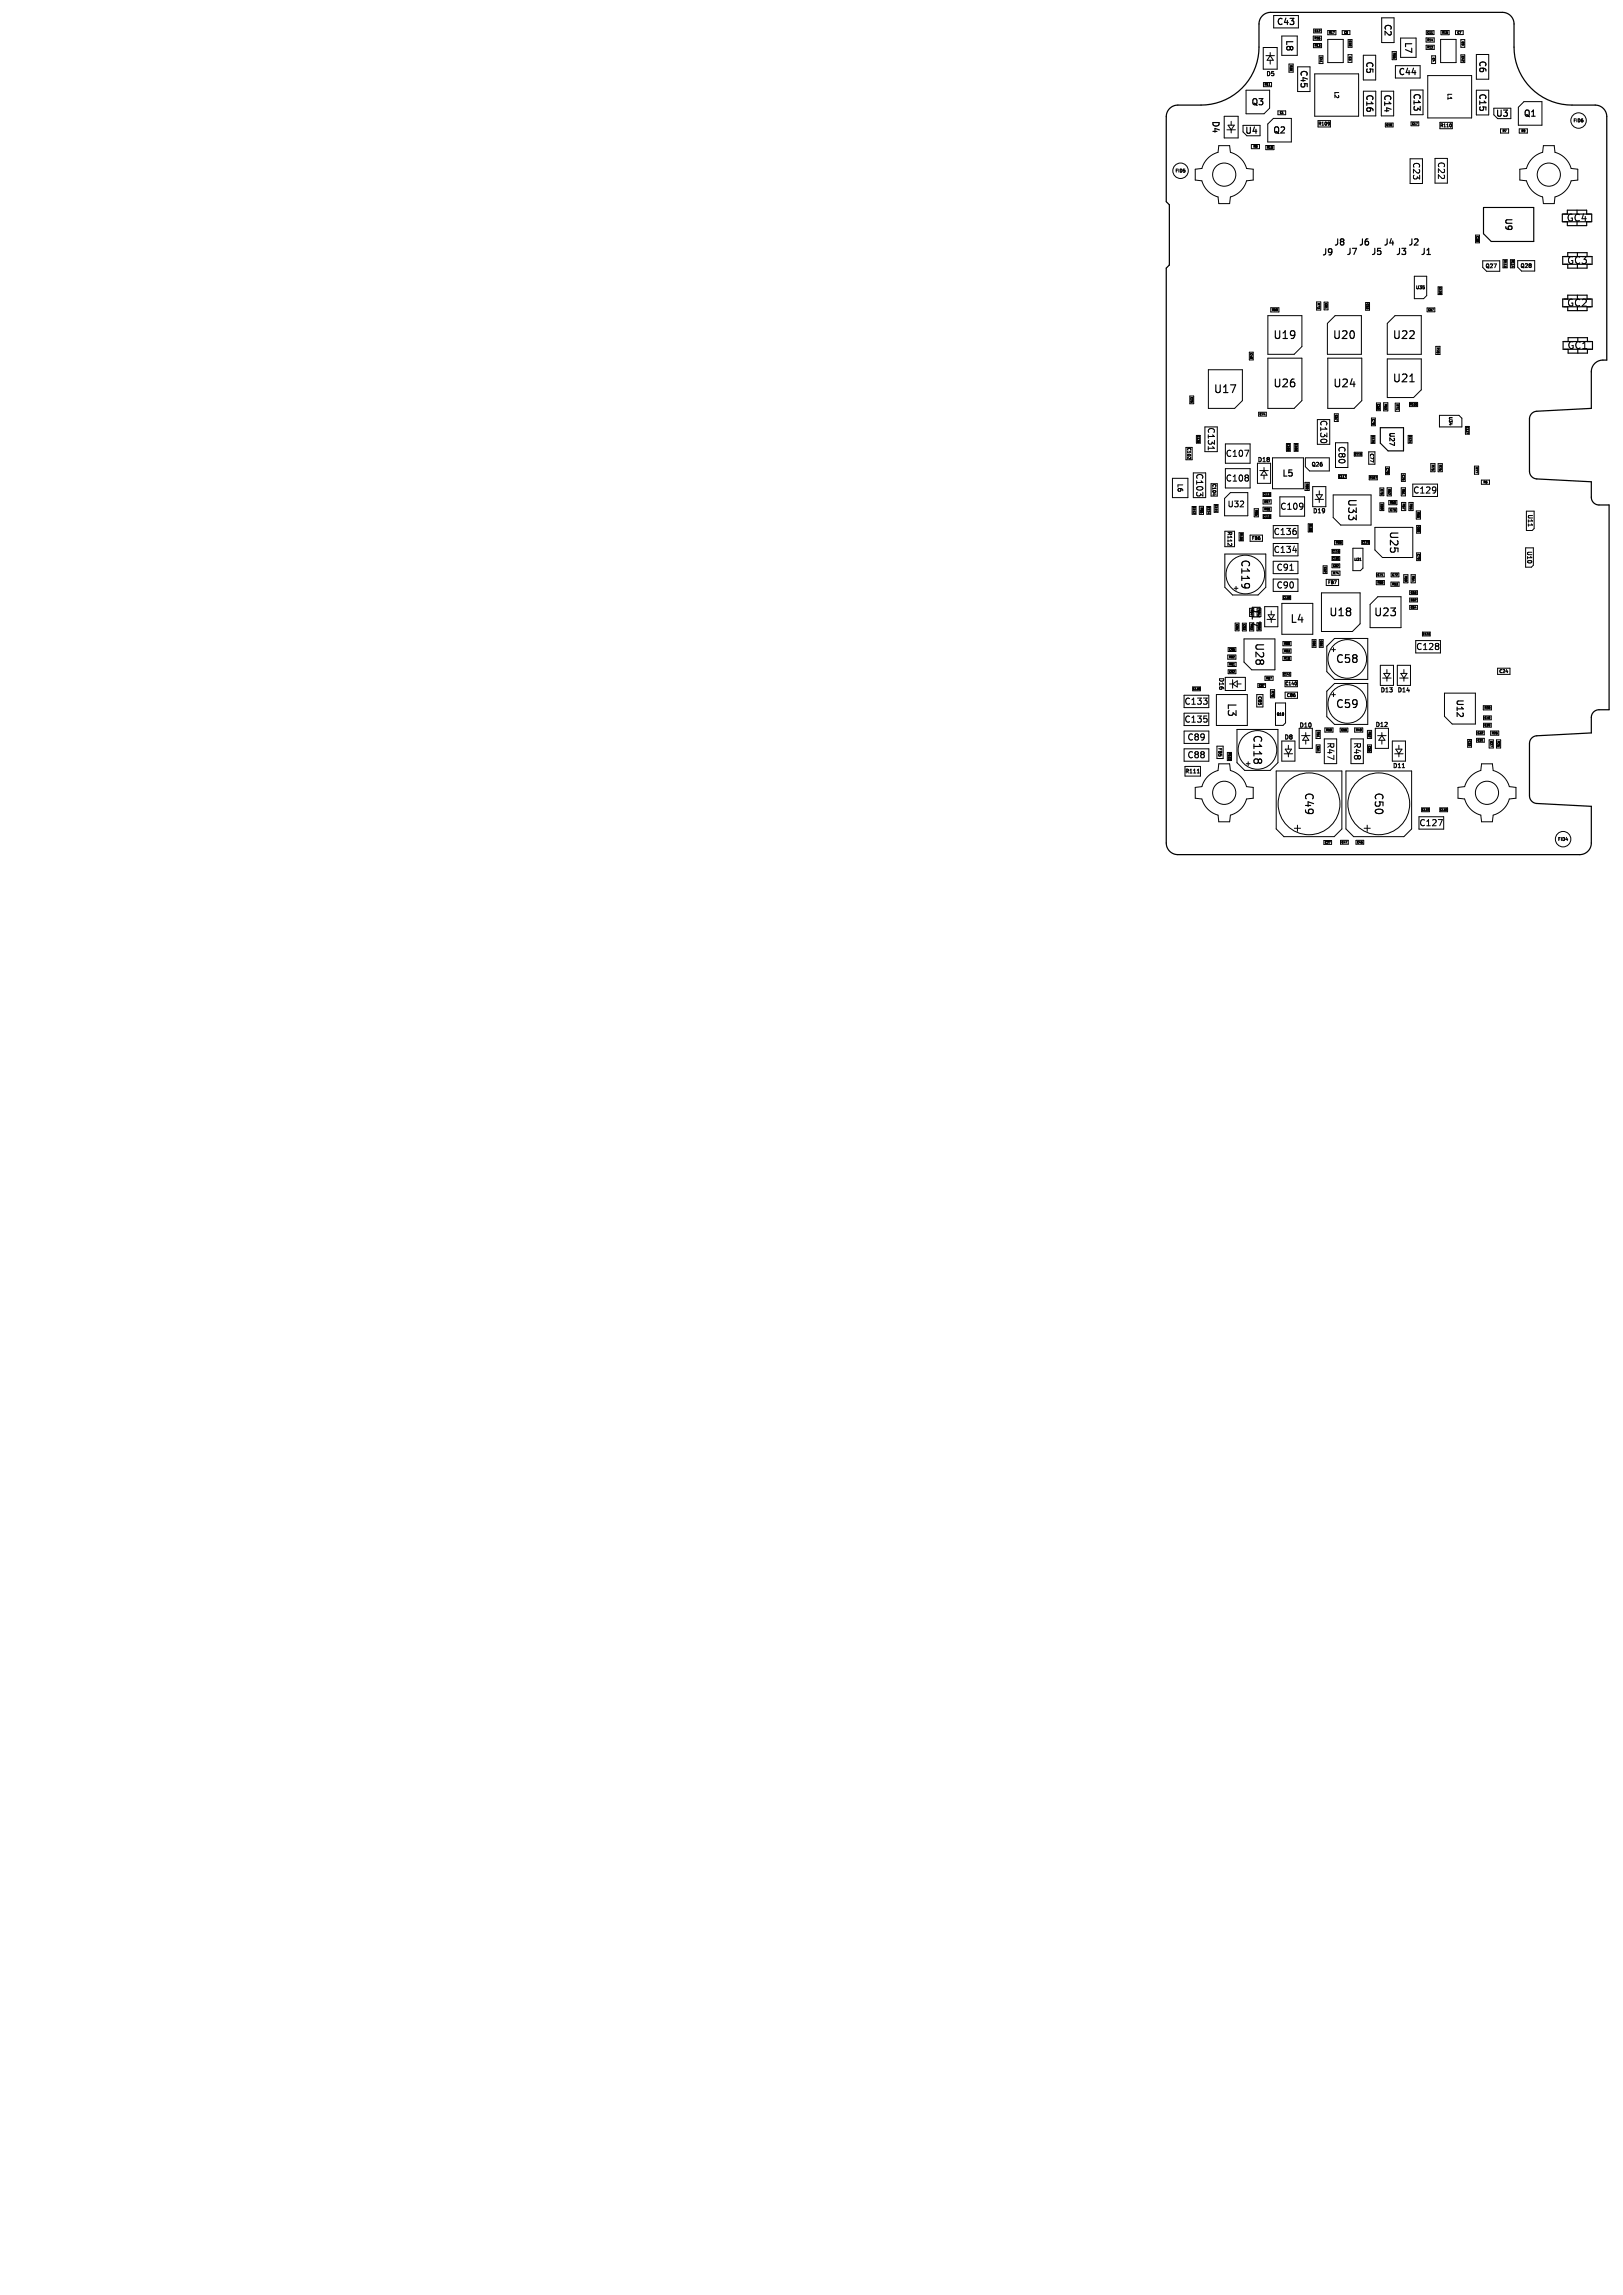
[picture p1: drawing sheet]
<svg xmlns="http://www.w3.org/2000/svg" width="210mm" height="297mm" viewBox="0 0 210 297" stroke-linecap="round" stroke-linejoin="round" font-family="sans-serif">
<defs><g id="words">
<g font-size="1.4">
<text x="164.7" y="44.1">U19</text>
<text x="172.4" y="44.1">U20</text>
<text x="180.1" y="44.1">U22</text>
<text x="157" y="51.1">U17</text>
<text x="164.7" y="50.3">U26</text>
<text x="172.4" y="50.3">U24</text>
<text x="180.1" y="49.7">U21</text>
<text x="174.2" y="64.4" transform="rotate(90 174.2 64.4)">U33</text>
<text x="179.6" y="68.6" transform="rotate(90 179.6 68.6)">U25</text>
<text x="160.4" y="72.3" transform="rotate(90 160.4 72.3)">C119</text>
<text x="161.8" y="78.2" transform="rotate(90 161.8 78.2)">D17</text>
<text x="162.2" y="83.1" transform="rotate(90 162.2 83.1)">U28</text>
<text x="166.9" y="80.8">L4</text>
<text x="171.9" y="80">U18</text>
<text x="177.7" y="80">U23</text>
<text x="172.8" y="86">C58</text>
<text x="158.7" y="90.9" transform="rotate(90 158.7 90.9)">L3</text>
<text x="162" y="95" transform="rotate(90 162 95)">C118</text>
<text x="172.8" y="91.8">C59</text>
<text x="168.7" y="102.4" transform="rotate(90 168.7 102.4)">C49</text>
<text x="177.7" y="102.4" transform="rotate(90 177.7 102.4)">C50</text>
</g>
<g font-size="1.3">
<text x="202.6" y="28.9">GC4</text>
<text x="202.7" y="34.4">GC3</text>
<text x="202.7" y="39.9">GC2</text>
<text x="202.7" y="45.4">GC1</text>
</g>
<g font-size="1.1">
<text x="165.1" y="3.4">C43</text>
<text x="166.2" y="5.1" transform="rotate(90 166.2 5.1)">L8</text>
<text x="179" y="3" transform="rotate(90 179 3)">C2</text>
<text x="181.6" y="5.3" transform="rotate(90 181.6 5.3)">L7</text>
<text x="168.1" y="8.9" transform="rotate(90 168.1 8.9)">C45</text>
<text x="176.6" y="7.8" transform="rotate(90 176.6 7.8)">C5</text>
<text x="180.9" y="9.9">C44</text>
<text x="182.7" y="11.9" transform="rotate(90 182.7 11.9)">C13</text>
<text x="191.2" y="7.7" transform="rotate(90 191.2 7.7)">C6</text>
<text x="191.2" y="12" transform="rotate(90 191.2 12)">C15</text>
<text x="156.7" y="15.5" transform="rotate(90 156.7 15.5)">D4</text>
<text x="161" y="17.5">U4</text>
<text x="161.8" y="13.8">Q3</text>
<text x="164.6" y="17.5">Q2</text>
<text x="176.6" y="12.1" transform="rotate(90 176.6 12.1)">C16</text>
<text x="178.9" y="12.1" transform="rotate(90 178.9 12.1)">C14</text>
<text x="193.4" y="15.3">U3</text>
<text x="197" y="15.3">Q1</text>
<text x="182.7" y="20.9" transform="rotate(90 182.7 20.9)">C23</text>
<text x="185.9" y="20.8" transform="rotate(90 185.9 20.8)">C22</text>
<text x="194.6" y="28.1" transform="rotate(90 194.6 28.1)">U9</text>
<text x="171" y="33.3">J9</text>
<text x="172.5" y="32">J8</text>
<text x="174.1" y="33.2">J7</text>
<text x="175.7" y="32">J6</text>
<text x="177.3" y="33.2">J5</text>
<text x="178.9" y="32">J4</text>
<text x="180.5" y="33.2">J3</text>
<text x="182.1" y="32">J2</text>
<text x="183.7" y="33.2">J1</text>
<text x="156.1" y="55.2" transform="rotate(90 156.1 55.2)">C131</text>
<text x="158.5" y="59.3">C107</text>
<text x="170.7" y="54.3" transform="rotate(90 170.7 54.3)">C130</text>
<text x="173" y="57.6" transform="rotate(90 173 57.6)">C80</text>
<text x="154.6" y="61.2" transform="rotate(90 154.6 61.2)">C103</text>
<text x="158.5" y="62.5">C108</text>
<text x="165.8" y="61.9">L5</text>
<text x="182.8" y="64">C129</text>
<text x="164.7" y="71.7">C134</text>
<text x="164.7" y="69.4">C136</text>
<text x="165.6" y="66.1">C109</text>
<text x="165.1" y="74">C91</text>
<text x="165.1" y="76.3">C90</text>
<text x="183.1" y="84.3">C128</text>
<text x="153.2" y="91.4">C133</text>
<text x="153.2" y="93.7">C135</text>
<text x="153.6" y="96">C89</text>
<text x="171.6" y="96" transform="rotate(90 171.6 96)">R47</text>
<text x="175" y="96" transform="rotate(90 175 96)">R48</text>
<text x="188.3" y="90.4" transform="rotate(90 188.3 90.4)">U12</text>
<text x="153.6" y="98.3">C88</text>
<text x="183.6" y="107.1">C127</text>
</g>
<text font-size="1" x="158.8" y="65.8">U32</text>
<text font-size=".9" x="152.3" y="62.5" transform="rotate(90 152.3 62.5)">L6</text>
<g font-size=".8">
<text x="163.8" y="10">D5</text>
<text x="162.7" y="59.9">D18</text>
<text x="179.6" y="55.8" transform="rotate(90 179.6 55.8)">U27</text>
<text x="169.8" y="66.6">D19</text>
<text x="197.5" y="71.2" transform="rotate(90 197.5 71.2)">U10</text>
<text x="197.6" y="66.5" transform="rotate(90 197.6 66.5)">U11</text>
<text x="157.6" y="87.6" transform="rotate(90 157.6 87.6)">D16</text>
<text x="178.6" y="89.7">D13</text>
<text x="180.8" y="89.7">D14</text>
<text x="166.1" y="95.8">D8</text>
<text x="168.1" y="94.3">D10</text>
<text x="177.9" y="94.2">D12</text>
<text x="180.2" y="99.5">D11</text>
</g>
<g font-size=".7">
<text x="172.6" y="11.8" transform="rotate(90 172.6 11.8)">L2</text>
<text x="187.2" y="12" transform="rotate(90 187.2 12)">L1</text>
<text x="192.2" y="34.8">Q27</text>
<text x="196.7" y="34.8">Q28</text>
<text x="169.7" y="60.5">Q26</text>
<text x="158.7" y="68.7" transform="rotate(90 158.7 68.7)">R112</text>
<text x="153.3" y="100.2">R111</text>
</g>
<g font-size=".6">
<text x="170.5" y="16.3">R109</text>
<text x="186.3" y="16.5">R110</text>
<text x="203.6" y="15.9">FID6</text>
<text x="152" y="22.4">FID5</text>
<text x="183.2" y="37.5">U35</text>
<text x="153.6" y="57.9" transform="rotate(90 153.6 57.9)">C102</text>
<text x="177.2" y="58.6" transform="rotate(90 177.2 58.6)">C77</text>
<text x="156.8" y="62.6" transform="rotate(90 156.8 62.6)">C104</text>
<text x="161.9" y="69.9">FB6</text>
<text x="171.8" y="75.7">FB7</text>
<text x="166.3" y="88.8">C140</text>
<text x="194" y="87.2">C24</text>
<text x="162.7" y="90.1" transform="rotate(90 162.7 90.1)">C85</text>
<text x="166.5" y="90.3">C86</text>
<text x="157.6" y="96.8" transform="rotate(90 157.6 96.8)">FB5</text>
<text x="201.6" y="108.9">FID4</text>
</g>
<text font-size=".5" x="187.4" y="53.9" transform="rotate(90 187.4 53.9)">U34</text>
<g font-size=".4">
<text x="170" y="5.1">R16</text>
<text x="171.9" y="4.4">R17</text>
<text x="184.6" y="5.4">R14</text>
<text x="186.6" y="4.4">R15</text>
<text x="163.6" y="11.1">R11</text>
<text x="166.9" y="8.4" transform="rotate(90 166.9 8.4)">R36</text>
<text x="170.1" y="6.1">R13</text>
<text x="180.2" y="6.8" transform="rotate(90 180.2 6.8)">R35</text>
<text x="184.6" y="6.3">R12</text>
<text x="194.4" y="17.1">R7</text>
<text x="196.8" y="17.1">R9</text>
<text x="162.2" y="19.2">R8</text>
<text x="163.9" y="19.3">R10</text>
<text x="194.6" y="33.6" transform="rotate(90 194.6 33.6)">R113</text>
<text x="195.5" y="33.6" transform="rotate(90 195.5 33.6)">R114</text>
<text x="164.5" y="40.3">R69</text>
<text x="170.4" y="39.2" transform="rotate(90 170.4 39.2)">R73</text>
<text x="185.9" y="44.9" transform="rotate(90 185.9 44.9)">R70</text>
<text x="179.1" y="52.2" transform="rotate(90 179.1 52.2)">R63</text>
<text x="180.6" y="52.3" transform="rotate(90 180.6 52.3)">R71</text>
<text x="182.4" y="52.5">R100</text>
<text x="155.3" y="65.6" transform="rotate(90 155.3 65.6)">R96</text>
<text x="162.4" y="65.9" transform="rotate(90 162.4 65.9)">R95</text>
<text x="163.5" y="65.1">R97</text>
<text x="168.9" y="62.5" transform="rotate(90 168.9 62.5)">R89</text>
<text x="177.2" y="62">R107</text>
<text x="179.6" y="63.2" transform="rotate(90 179.6 63.2)">R62</text>
<text x="179.8" y="65.2">R60</text>
<text x="181.4" y="63.2" transform="rotate(90 181.4 63.2)">R61</text>
<text x="181.4" y="65.1" transform="rotate(90 181.4 65.1)">R57</text>
<text x="182.4" y="65.1" transform="rotate(90 182.4 65.1)">R55</text>
<text x="185.2" y="60.1" transform="rotate(90 185.2 60.1)">R75</text>
<text x="186.2" y="60.1" transform="rotate(90 186.2 60.1)">R76</text>
<text x="190.9" y="60.4" transform="rotate(90 190.9 60.4)">R77</text>
<text x="191.9" y="62.6">R6</text>
<text x="160.4" y="68.9" transform="rotate(90 160.4 68.9)">R103</text>
<text x="163.5" y="66.1">R90</text>
<text x="169.4" y="67.8" transform="rotate(90 169.4 67.8)">R108</text>
<text x="172.8" y="70.4">R98</text>
<text x="183.3" y="66.2" transform="rotate(90 183.3 66.2)">R56</text>
<text x="172.4" y="74.4">R74</text>
<text x="175.2" y="72.6">U31</text>
<text x="178.2" y="75.6">R58</text>
<text x="180.1" y="75.8">R53</text>
<text x="181.7" y="74.5" transform="rotate(90 181.7 74.5)">R59</text>
<text x="182.7" y="74.5" transform="rotate(90 182.7 74.5)">R54</text>
<text x="161.8" y="78.8" transform="rotate(90 161.8 78.8)">R94</text>
<text x="161.8" y="80.7" transform="rotate(90 161.8 80.7)">R93</text>
<text x="162.7" y="80.6" transform="rotate(90 162.7 80.6)">R101</text>
<text x="166.1" y="83.5">R88</text>
<text x="159" y="85.2">R92</text>
<text x="159" y="86.2">R91</text>
<text x="163.8" y="88">R87</text>
<text x="164.5" y="89.4" transform="rotate(90 164.5 89.4)">R78</text>
<text x="166.1" y="85.4">R18</text>
<text x="166.1" y="84.4">R83</text>
<text x="165.2" y="92.7">Q10</text>
<text x="170.4" y="94.6" transform="rotate(90 170.4 94.6)">R51</text>
<text x="171.5" y="94.7">R50</text>
<text x="175.4" y="94.7">R49</text>
<text x="177" y="94.6" transform="rotate(90 177 94.6)">R52</text>
<text x="192" y="91.8">R28</text>
<text x="192.8" y="95.9" transform="rotate(90 192.8 95.9)">R27</text>
<text x="193" y="95.1">R26</text>
<text x="193.7" y="95.9" transform="rotate(90 193.7 95.9)">R25</text>
<text x="158.9" y="97.4" transform="rotate(90 158.9 97.4)">R102</text>
</g>
<g font-size=".3">
<text x="170.1" y="4.2">C12</text>
<text x="173.9" y="4.4">C8</text>
<text x="174.5" y="5.2" transform="rotate(90 174.5 5.2)">C10</text>
<text x="184.7" y="4.4">C11</text>
<text x="188.6" y="4.4">C7</text>
<text x="189.1" y="5.3" transform="rotate(90 189.1 5.3)">C9</text>
<text x="170.7" y="7.3" transform="rotate(90 170.7 7.3)">C41</text>
<text x="174.5" y="7.3" transform="rotate(90 174.5 7.3)">C3</text>
<text x="185.3" y="7.4" transform="rotate(90 185.3 7.4)">C4</text>
<text x="189.1" y="7.2" transform="rotate(90 189.1 7.2)">C42</text>
<text x="165.6" y="14.8">C1</text>
<text x="179.4" y="16.4">C18</text>
<text x="182.7" y="16.2">C17</text>
<text x="191" y="30.5" transform="rotate(90 191 30.5)">C38</text>
<text x="171.4" y="39.2" transform="rotate(90 171.4 39.2)">C81</text>
<text x="176.8" y="39.3" transform="rotate(90 176.8 39.3)">C53</text>
<text x="184.8" y="40.3">C57</text>
<text x="186.1" y="37.1" transform="rotate(90 186.1 37.1)">C120</text>
<text x="161.7" y="45.7" transform="rotate(90 161.7 45.7)">C48</text>
<text x="154" y="51.4" transform="rotate(90 154 51.4)">C25</text>
<text x="163" y="53.8">C74</text>
<text x="172.7" y="53.7" transform="rotate(90 172.7 53.7)">C67</text>
<text x="178.2" y="52.3" transform="rotate(90 178.2 52.3)">C60</text>
<text x="154.9" y="56.3" transform="rotate(90 154.9 56.3)">C126</text>
<text x="166.5" y="57.4" transform="rotate(90 166.5 57.4)">C105</text>
<text x="167.5" y="57.4" transform="rotate(90 167.5 57.4)">C106</text>
<text x="175.2" y="59">C115</text>
<text x="177.5" y="56.4" transform="rotate(90 177.5 56.4)">C125</text>
<text x="177.5" y="54.2" transform="rotate(90 177.5 54.2)">C79</text>
<text x="182.3" y="56.3" transform="rotate(90 182.3 56.3)">C124</text>
<text x="189.7" y="55.2" transform="rotate(90 189.7 55.2)">C137</text>
<text x="154.3" y="65.5" transform="rotate(90 154.3 65.5)">C112</text>
<text x="156.2" y="65.5" transform="rotate(90 156.2 65.5)">C114</text>
<text x="157.2" y="65.3" transform="rotate(90 157.2 65.3)">C111</text>
<text x="163.4" y="64.2">C113</text>
<text x="173.2" y="61.9">C117</text>
<text x="178.6" y="63.3" transform="rotate(90 178.6 63.3)">C76</text>
<text x="178.6" y="65.2" transform="rotate(90 178.6 65.2)">C69</text>
<text x="179.3" y="60.5" transform="rotate(90 179.3 60.5)">C78</text>
<text x="181.4" y="61.4" transform="rotate(90 181.4 61.4)">C75</text>
<text x="163.4" y="67">C110</text>
<text x="172.3" y="71.5">C116</text>
<text x="176.2" y="70.4">C121</text>
<text x="179.8" y="66.2">C73</text>
<text x="183.4" y="68.1" transform="rotate(90 183.4 68.1)">C68</text>
<text x="183.4" y="71.7" transform="rotate(90 183.4 71.7)">C70</text>
<text x="166" y="77.5">C139</text>
<text x="171.3" y="73.3" transform="rotate(90 171.3 73.3)">C52</text>
<text x="172.3" y="72.5">C101</text>
<text x="172.5" y="73.4">C82</text>
<text x="178.2" y="74.6">C71</text>
<text x="180.1" y="74.6">C72</text>
<text x="182.5" y="76.9">C63</text>
<text x="182.5" y="77.8">C62</text>
<text x="159.9" y="80.7" transform="rotate(90 159.9 80.7)">C95</text>
<text x="160.8" y="80.8" transform="rotate(90 160.8 80.8)">C93</text>
<text x="162.7" y="78.9" transform="rotate(90 162.7 78.9)">C94</text>
<text x="169.8" y="82.9" transform="rotate(90 169.8 82.9)">C66</text>
<text x="170.8" y="82.9" transform="rotate(90 170.8 82.9)">C65</text>
<text x="182.5" y="78.8">C64</text>
<text x="184" y="82.2">C123</text>
<text x="154.3" y="89.3">C138</text>
<text x="159" y="84.2">C96</text>
<text x="159" y="87.1">C92</text>
<text x="162.9" y="88.9">C87</text>
<text x="166" y="87.4">C141</text>
<text x="173.5" y="94.7">C56</text>
<text x="190" y="95.8" transform="rotate(90 190 95.8)">C33</text>
<text x="191.2" y="95">C32</text>
<text x="191.2" y="96">C31</text>
<text x="192.1" y="93.1">C40</text>
<text x="192.1" y="94">C39</text>
<text x="170.4" y="96.5" transform="rotate(90 170.4 96.5)">C54</text>
<text x="177" y="96.5" transform="rotate(90 177 96.5)">C55</text>
<text x="183.9" y="105">C122</text>
<text x="186.3" y="105">C132</text>
<text x="171.4" y="109.2">C27</text>
<text x="173.6" y="109.2">C47</text>
<text x="175.6" y="109.2">C46</text>
</g>
</g></defs>
<g fill="none" stroke="#000" stroke-width=".13">
<path d="M157.7 18.8h1.4l.1 .9a3 3 0 0 1 2.1 2.1l.9 .1v1.4l-.9 .1a3 3 0 0 1-2.1 2.1l-.1 .8h-1.4l-.1-.8a2.99 2.99 0 0 1-2.1-2.1l-.8-.1v-1.4l.8-.1a3 3 0 0 1 2.1-2.1zM158.4 15h1.8v2.9h-1.8zM158.8 16.8h1.1M158.9 16.2h.8l-.4 .6zM159.3 15.7v.5M159.3 16.8v.4M160.8 17.1v-.9h2.2v1.4h-1.7M161.2 11.7h3.1v2.3l-.7 .7h-2.4zM161.9 18.7h1.1v.5h-1.1zM163.5 6.1h1.8v2.9h-1.8zM163.5 10.7h1v.5h-1zM163.8 18.8h1v.6h-1z"/>
<path d="M163.8 7.2h1.1M164.2 11.1h.1M164.4 6.8v.4M164.4 7.8v.5M164.4 7.2l.4 .6h-.8zM164.8 15.3h2.3v3.1h-3.1v-2.3zM164.8 2h3.2v1.6h-3.2zM165.4 14.4h1v.4h-1zM165.9 4.7h2v2.5h-2zM166.8 8.3h.5v1h-.5zM167.9 8.7h1.6v3.1h-1.6zM169.9 4.7h1.1v.5h-1.1z"/>
<path d="M170 5.6h1v.6h-1zM170 3.8h1v.5h-1zM170.1 9.6h5.7v5.4h-5.7zM170.5 15.6h1.6v.8h-1.6zM170.7 7.2h.5v1h-.5zM170.8 7.9v.1M171.8 5.1h2v3h-2zM171.8 4h1.1v.5h-1.1zM172 15.8v.3M172 16h.1M173.7 4h1v.5h-1zM174.4 7.1h.5v1h-.5z"/>
<path d="M174.4 5.1h.5v1h-.5zM176.4 7.2h1.6v3.2h-1.6zM176.4 11.8h1.6v3.2h-1.6zM178.7 11.8h1.6v3.2h-1.6zM178.8 2.3h1.6v3.2h-1.6zM179.3 15.9h1v.5h-1zM180.1 6.7h.6v1h-.6zM180.6 8.5h3.2v1.6h-3.2zM181.2 4.9h2v2.5h-2zM182.5 11.7h1.6v3.1h-1.6zM182.6 15.8h1v.5h-1zM184.5 4.9h1.1v.5h-1.1z"/>
<path d="M184.5 5.9h1.1v.5h-1.1zM184.6 4h1v.5h-1zM184.7 9.8h5.7v5.5h-5.7zM185.2 4.3h.2M185.3 7.2h.5v1h-.5zM186.3 15.8h1.6v.9h-1.6zM186.4 5.1h2v3h-2zM186.5 4h1v.5h-1zM187.8 16.1v.2M188.3 4h1v.5h-1zM189 5.1h.5v1h-.5zM189 7.1h.5v1h-.5z"/>
<path d="M191 11.7h1.6v3.2h-1.6zM191 7.1h1.6v3.1h-1.6zM193.3 14.9v-.9h2.2v1.4h-1.7M194.2 16.7h1v.5h-1zM196.6 16.7h1v.5h-1zM197.2 13.2h2.3v3h-3v-2.3zM199.7 18.8h1.4l.1 .9a3 3 0 0 1 2.1 2.1l.9 .1v1.4l-.9 .1a3 3 0 0 1-2.1 2.1l-.1 .8h-1.4l-.1-.8a2.99 2.99 0 0 1-2.1-2.1l-.8-.1v-1.4l.8-.1a3 3 0 0 1 2.1-2.1zM164.4 39.8h1.1v.6h-1.1zM170.4 39.1h.5v1h-.5zM171.3 39.1h.5v1h-.5zM171.5 39.8v.1M176.7 39.1h.5v1h-.5z"/>
<path d="M182.5 20.6h1.6v3.1h-1.6zM183 35.8h1.6v2.4l-.4 .5h-1.2zM184.7 39.9h1v.5h-1zM185.7 20.5h1.6v3.2h-1.6zM186.1 37.1h.5v1h-.5zM186.3 38h.1M190.9 30.4h.5v1h-.5zM191.9 33.8h2.2v1.3h-1.7l-.5-.5zM194.5 33.6h.5v1.1h-.5zM194.7 34.6h.1M194.9 34.4v.2l-.1-.1M195.4 33.6h.6v1.1h-.6z"/>
<path d="M195.7 34.4v.2M196.4 33.7h2.2v1.4h-1.7l-.5-.5zM153.5 57.9h.8v1.6h-.8zM153.7 59.1v.3M153.9 59.4h.1M154 51.3h.5v1h-.5zM154.8 56.3h.5v1h-.5zM155 57.3h.1M155.9 55.3h1.6v3.1h-1.6zM156.3 57.8v.4M156.4 47.9h4.4v4l-1 1h-3.4zM158.6 57.4h3.2v2.6h-3.2z"/>
<path d="M161.1 58.3h.5l-.4 .8M161.7 45.6h.5v1h-.5zM162.7 60h1.7v2.6h-1.7zM162.9 53.3h1v.6h-1zM164.1 40.9h4.4v4l-1 1h-3.4zM164.1 46.3h4.4v5.6l-1 1h-3.4zM164.7 59.3h4v4h-4zM166.5 57.4h.5v1h-.5zM166.6 58.3h.1M166.7 58.3h-.1M166.7 58.3h.1M166.8 58.2v.1"/>
<path d="M167.5 57.4h.5v1h-.5zM167.6 58.3h.1M167.7 58.3h-.1M168.9 59.3v1.1l.6 .6h2.5v-1.7M168.9 59.3h3.1M170.5 54.3h1.6v3.2h-1.6zM171 57.3h.5M171.8 41.8l1-.9h3.4v5h-4.4zM171.8 46.3h4.4v5.6l-1 1h-3.4zM172.7 53.6h.5v1h-.5zM172.8 57.3h1.6v3.2h-1.6zM175.2 58.5h1v.5h-1z"/>
<path d="M176 58.6h.2M176.1 58.7v.2M177.1 58.5h.8v1.6h-.8zM177.4 56.4h.5v1h-.5zM177.5 54.1h.5v1h-.5zM177.6 57.3h.1M177.7 57.3h-.1M177.8 57.2v.1M178.1 52.2h.5v1h-.5zM179 52.1h.6v1.1h-.6zM179.5 41.8l1-.9h3.4v5h-4.4zM179.5 46.4h4.4v4l-1 1h-3.4z"/>
<path d="M180.5 52.2h.6v1h-.6zM180.7 52.9v.1M182.2 56.3h.5v1h-.5zM182.4 52.1h1v.5h-1zM182.4 57.1v.2M183.3 52.3v.1M185.1 60h.6v1h-.6zM185.8 44.8h.5v1.1h-.5zM186.1 60h.5v1h-.5zM186.3 53.7h2.5l.4 .4v1.2h-2.9zM189.6 55.2h.5v1h-.5zM190 56v.1l-.2-.1"/>
<path d="M151.7 61.9h2v2.5h-2zM154.3 65.6h.5v1h-.5zM154.4 61.2h1.6v3.2h-1.6zM154.6 66.5l-.2-.2v.2M154.6 66.5h.1M154.9 64.2h.4M155.2 65.5h.5v1.1h-.5zM155.6 63.7v.5l-.3-.3M156.2 65.6h.5v1h-.5zM156.4 66.3v.2M156.7 62.6h.8v1.6h-.8zM157.1 63.9v.2"/>
<path d="M157.1 65.3h.5v1h-.5zM157.2 66.1v.1M158.5 71.7h5.3v4.3l-1 1h-3.3l-1-1zM158.5 68.7h1.2v2h-1.2zM158.6 60.7h3.2v2.4h-3.2zM159.2 63.7h2.3v3h-3v-2.2zM159.4 70.6h-.2l-.3-.3v.3M159.7 76.1h.5M159.9 75.9v.5M160.3 68.9h.6v1.1h-.6zM160.5 69.9h.1M160.7 69.8v.1l-.1-.1"/>
<path d="M161.5 61.5v.2M161.5 61.9v.3M161.8 69.3h1.6v.7h-1.6zM162.3 65.8h.5v1.1h-.5zM163 60.9h1.1M163.4 64.7h1.1v.5h-1.1zM163.4 65.6h1.1v.6h-1.1zM163.4 63.7h1v.6h-1zM163.4 66.6h1v.5h-1zM163.6 60.9l.4 .6h-.8zM163.6 60.5v.4M163.6 61.5v.5"/>
<path d="M163.6 78.5h1.7v2.6h-1.7zM164.1 79.6h.8l-.4 .6zM164.2 63.9h.2l-.1 .1M164.4 64v.1M164.4 66.8v.1M164.5 79.1v.5M164.7 72.6h3.2v1.6h-3.2zM164.7 74.9h3.2v1.6h-3.2zM164.8 70.3h3.2v1.6h-3.2zM164.8 68h3.2v1.6h-3.2zM165.6 64.3h3.2v2.5h-3.2zM165.9 78.1h4v4h-4z"/>
<path d="M166 77.1h1v.5h-1zM166.9 73.8h.5M166.9 77.2v.2M166.9 77.3v.1M166.9 77.3h.1M167.3 71.2h.5M167.7 68.8v.3M168.6 65.2v.5M168.6 65.5h.1M168.9 62.4h.5v1.1h-.5zM169.3 67.8h.5v1h-.5zM169.5 68.8h.1"/>
<path d="M169.6 68.8h.1M169.7 68.8h-.1M169.9 63h1.7v2.6h-1.7zM170.2 64.6h1.1M170.3 64h.8l-.4 .6zM170.7 63.5v.5M170.7 64.6v.4M171 76.7h5v4l-1 1h-4zM171.2 73.2h.5v1h-.5zM171.6 75h1.6v.8h-1.6zM172.3 73.9h1.1v.5h-1.1zM172.4 72h1v.5h-1z"/>
<path d="M172.4 71.1h1v.5h-1zM172.4 73h1v.5h-1zM172.5 64h4.9v4h-3.9l-1-1zM172.7 70h1v.5h-1zM173.1 72.4h.2M173.2 61.4h1v.5h-1zM173.3 71.3v.1M173.3 71.4h.1M174 61.5h.2l-.2 .3M175.1 71h1.3v2.5l-.4 .3h-.9zM175.9 72.5h.2M176.2 70h1v.4h-1z"/>
<path d="M177 70.3h.1M177.2 61.6h1v.5h-1zM177.9 68.3h4.9v3.8h-3.9l-1-.9zM178 61.7h.2l-.2 .2M178.1 75.1h1v.6h-1zM178.1 74.1h1v.6h-1zM178.3 77.2h3v4h-4v-3zM178.6 65.1h.5v1h-.5zM178.6 63.1h.5v1h-.5zM178.8 74.5h.1M179.3 60.4h.5v1h-.5zM179.5 63.1h.5v1.1h-.5z"/>
<path d="M179.7 64.8h1.1v.5h-1.1zM179.7 65.7h1v.6h-1zM180 75.3h1v.6h-1zM180 74.1h1v.6h-1zM181.3 63.1h.6v1.1h-.6zM181.3 61.3h.5v1h-.5zM181.4 65h.5v1.1h-.5zM181.5 63.8v.2M181.6 74.4h.6v1h-.6zM182.3 65h.5v1.1h-.5zM182.4 76.4h1v.6h-1zM182.4 77.4h1v.5h-1z"/>
<path d="M182.4 78.4h1v.4h-1zM182.6 74.4h.5v1h-.5zM182.8 62.7h3.2v1.6h-3.2zM183.3 66.1h.5v1.1h-.5zM183.3 71.6h.5v1h-.5zM183.3 68h.5v1h-.5zM185.8 63.1v.5M185.8 63.4h.1M190.8 60.3h.5v1.1h-.5zM191.7 62.1h1v.6h-1zM197.4 70.9h1v2.2l-.2 .3h-.8zM197.5 66.1h1v2.3l-.2 .3h-.8z"/>
<path d="M197.8 67.8v.3M153.2 90h3.2v1.6h-3.2zM153.2 92.3h3.2v1.6h-3.2zM153.2 94.6h3.2v1.6h-3.2zM153.2 96.9h3.2v1.6h-3.2zM153.3 99.2h2v1.2h-2zM154.3 88.9h1v.5h-1zM155.3 89v.1M155.3 89.1v.1M155.3 89.1h.1M155.7 90.3h.5l-.3 .3M156.2 90.7v.4"/>
<path d="M156.2 93v.4M157.4 89.9h4v4h-4zM157.5 96.6h.8v1.6h-.8zM157.7 98.8h1.4l.1 .9a3 3 0 0 1 2.1 2.1l.9 .1v1.4l-.9 .1a3 3 0 0 1-2.1 2.1l-.1 .9h-1.4l-.1-.9a3 3 0 0 1-2.1-2.1l-.8-.1v-1.4l.8-.1a3 3 0 0 1 2.1-2.1zM158.5 87.7h2.6v1.7h-2.6zM158.8 97.4h.6v1h-.6zM158.9 84.8h1v.5h-1zM158.9 85.7h1v.6h-1zM158.9 83.8h1v.5h-1zM158.9 86.7h1v.5h-1zM159 98.4v-.2l.2 .2M159.1 88.5h.4"/>
<path d="M159.2 98.3v.1M159.2 98.3h.1M159.5 88.5l.6-.4v.8zM159.5 88v1.1M159.6 86.1h.1M159.8 80.6h.5v1h-.5zM160.1 94.4h5.3v4.3l-1 1h-3.3l-1-1zM160.1 88.5h.5M160.8 80.7h.5v1h-.5zM161 82.7h4v4h-3l-1-1zM161.3 98.8h.5M161.5 98.6v.5"/>
<path d="M161.7 80.6v1.1h.5v-1.1M162.6 89.9h.8v1.6h-.8zM162.6 80.6v1h.6v-1M162.8 88.5h1v.5h-1zM162.8 81.4v.2M163.7 87.5h1v.5h-1zM163.9 80.2h1.1M164.4 89.3h.5v1h-.5zM164.5 80.2v.4M165 91h1.3v2.5l-.3 .4h-1zM165.1 99.8h8.5v7.5l-1 1h-6.5l-1-1zM165.9 95.9h1.7v2.6h-1.7z"/>
<path d="M166 84h1.1v.5h-1.1zM166 84.9h1.1v.6h-1.1zM166 83h1.1v.6h-1.1zM166 87h1v.5h-1zM166.2 97.5h1.1M166.3 88.1h1.6v.8h-1.6zM166.3 89.6h1.6v.8h-1.6zM166.3 97h.8l-.4 .5zM166.7 96.4v.6M166.7 97.5v.5M166.8 87.4h.2M167.8 88.3v.3"/>
<path d="M168.1 94.2h1.7v2.6h-1.7zM168.4 95.2h1.1M169 95.2l.4 .6h-.8zM169 94.8v.4M169 95.8v.5M169.8 82.8h.5v1h-.5zM170.3 94.5h.5v1.1h-.5zM170.3 96.4h.5v1h-.5zM170.4 95.2v.2M170.7 82.8h.5v1h-.5zM171.4 95.6h1.6v3.2h-1.6zM171.4 94.2h1.1v.5h-1.1z"/>
<path d="M171.7 83.6l1-1h4.3v5.3h-4.3l-1-1zM172.3 89.9h.5M172.3 84.1h.5M172.5 83.8v.5M172.5 89.7v.4M172.7 88.4h4.3v5.3h-4.3l-1-1v-3.3zM173.4 94.2h1v.5h-1zM174.2 99.8h8.5v7.5l-1 1h-6.5l-1-1zM174.8 95.6h1.6v3.2h-1.6zM175.3 94.2h1v.5h-1zM176.9 94.5h.6v1.1h-.6zM177 96.4h.5v1h-.5z"/>
<path d="M178 94.2h1.7v2.6h-1.7zM178.3 95.2h1.1M178.6 86.1h1.7v2.6h-1.7zM178.8 95.2l.4 .6h-.8zM178.8 94.8v.4M178.8 95.8v.5M178.9 87.7h1.1M179.1 87.1h.8l-.4 .6zM179.5 86.7v.4M179.5 87.7v.4M180.2 95.9h1.7v2.6h-1.7zM180.5 97.5h1.1"/>
<path d="M180.6 97h.8l-.4 .5zM180.8 86.1h1.7v2.6h-1.7zM181 96.4v.6M181 97.5v.5M181.1 87.7h1.1M181.3 87.1h.8l-.4 .6zM181.4 99.3h.4M181.7 86.7v.4M181.7 87.7v.4M183.2 82.9h3.2v1.6h-3.2zM184.1 81.8h1v.5h-1zM184.8 81.9h.2l-.1 .1"/>
<path d="M185 82v.1M186.1 83.3v.2M186.1 83.7v.3M186.9 89.7h4v4h-3l-1-1zM189.9 95.7h.5v1h-.5zM191.1 94.6h1v.5h-1zM191.1 95.5h1v.6h-1zM191.7 98.8h1.4l.1 .9a3 3 0 0 1 2.1 2.1l.9 .1v1.4l-.9 .1a3 3 0 0 1-2.1 2.1l-.1 .9h-1.4l-.1-.9a3 3 0 0 1-2.1-2.1l-.8-.1v-1.4l.8-.1a3 3 0 0 1 2.1-2.1zM191.7 95.9h.2M191.9 91.3h1.1v.6h-1.1zM192 92.7h1v.4h-1zM192 93.6h1v.5h-1z"/>
<path d="M192.7 95.8h.5v1h-.5zM192.9 94.6h1v.5h-1zM193.6 95.8h.6v1h-.6zM193.8 86.5h1.6v.8h-1.6zM154.9 100h.3M167.5 107.2h.8M167.9 106.8v.8M171.3 108.8h1v.5h-1zM173.5 108.8h1v.4h-1zM175.5 108.8h1v.4h-1zM176.5 107.2h.8M176.9 106.8v.8"/>
<path d="M183.6 105.7h3.2v1.6h-3.2zM184 104.5h1v.6h-1zM184.9 104.7h.1M184.9 104.7l-.2 .2h.2M186.1 106.1h.5l-.3 .8M186.3 104.5h1v.6h-1zM187.2 104.7h.1M187.2 104.7l-.1 .2h.1"/>
<circle cx="204.3" cy="15.6" r="1"/>
<circle cx="152.8" cy="22.1" r="1"/>
<circle cx="158.4" cy="22.6" r="1.5"/>
<circle cx="200.4" cy="22.6" r="1.5"/>
<circle cx="161.1" cy="74.3" r="2.5"/>
<circle cx="162.7" cy="97" r="2.5"/>
<circle cx="174.3" cy="85.3" r="2.5"/>
<circle cx="174.3" cy="91.1" r="2.5"/>
<circle cx="158.4" cy="102.6" r="1.5"/>
<circle cx="169.4" cy="104" r="4"/>
<circle cx="178.4" cy="104" r="4"/>
<circle cx="192.4" cy="102.6" r="1.5"/>
<circle cx="202.3" cy="108.6" r="1"/>
</g>
<g fill="none" stroke="#000" stroke-width=".15">
<path d="M184.6 32.9h.5M192 26.9h6.5v4.3h-5.5l-1-1zM202.2 27.7h3.8v1h-3.8zM202.2 33.2h3.8v1h-3.8zM202.2 38.7h3.8v1h-3.8zM202.8 27.7v-.5h2.5v.5M202.8 29.2h2.5M202.9 33.2v-.5h2.5v.5M202.9 38.7v-.5h2.5v.5M202.9 34.7h2.5M204.1 27.2v.5M204.1 32.7v.5"/>
<path d="M204.1 38.2v.5M178.6 55.3h3v3h-2l-1-1zM180.4 57.3v.4l-.6-.3M182.4 49.4h.6M202.3 44.2h3.8v1h-3.8zM202.9 40.2h2.5M202.9 44.2v-.5h2.5v.5M202.9 45.7h2.5M204.2 43.7v.5M160.9 76h.7M161.2 76l.1 .1M162.3 98.7h.4"/>
<path d="M162.9 98.7h.3"/>
</g>
<path d="M151.3 14l.6-.3 .5-.1a15 15 0 0 0 4.9-.3 7.5 7.5 0 0 0 5.6-7.2v-3a1.5 1.5 0 0 1 1.5-1.5h30a1.5 1.5 0 0 1 1.5 1.5 14.9 14.9 0 0 0 .3 4.9 7.5 7.5 0 0 0 7.2 5.6h3a1.5 1.5 0 0 1 1.5 1.5v31.5h-.5a1.5 1.5 0 0 0-1.5 1.5v4.8l-7 .3a1 1 0 0 0-1 1v6.8a1 1 0 0 0 1 1l7 .3v2a1 1 0 0 0 1 1h1.3v26.5h-1.3a1 1 0 0 0-1 1v2l-7 .4a1 1 0 0 0-1 1v6.8a1 1 0 0 0 1 1l7 .4v4.7a1.5 1.5 0 0 1-1.5 1.5h-52a1.5 1.5 0 0 1-1.5-1.5v-74.4l.4-.4v-7.8l-.4-.4v-11l.1-.6z" fill="none" stroke="#000" stroke-width=".16"/>
<use href="#words"/>
</svg>
